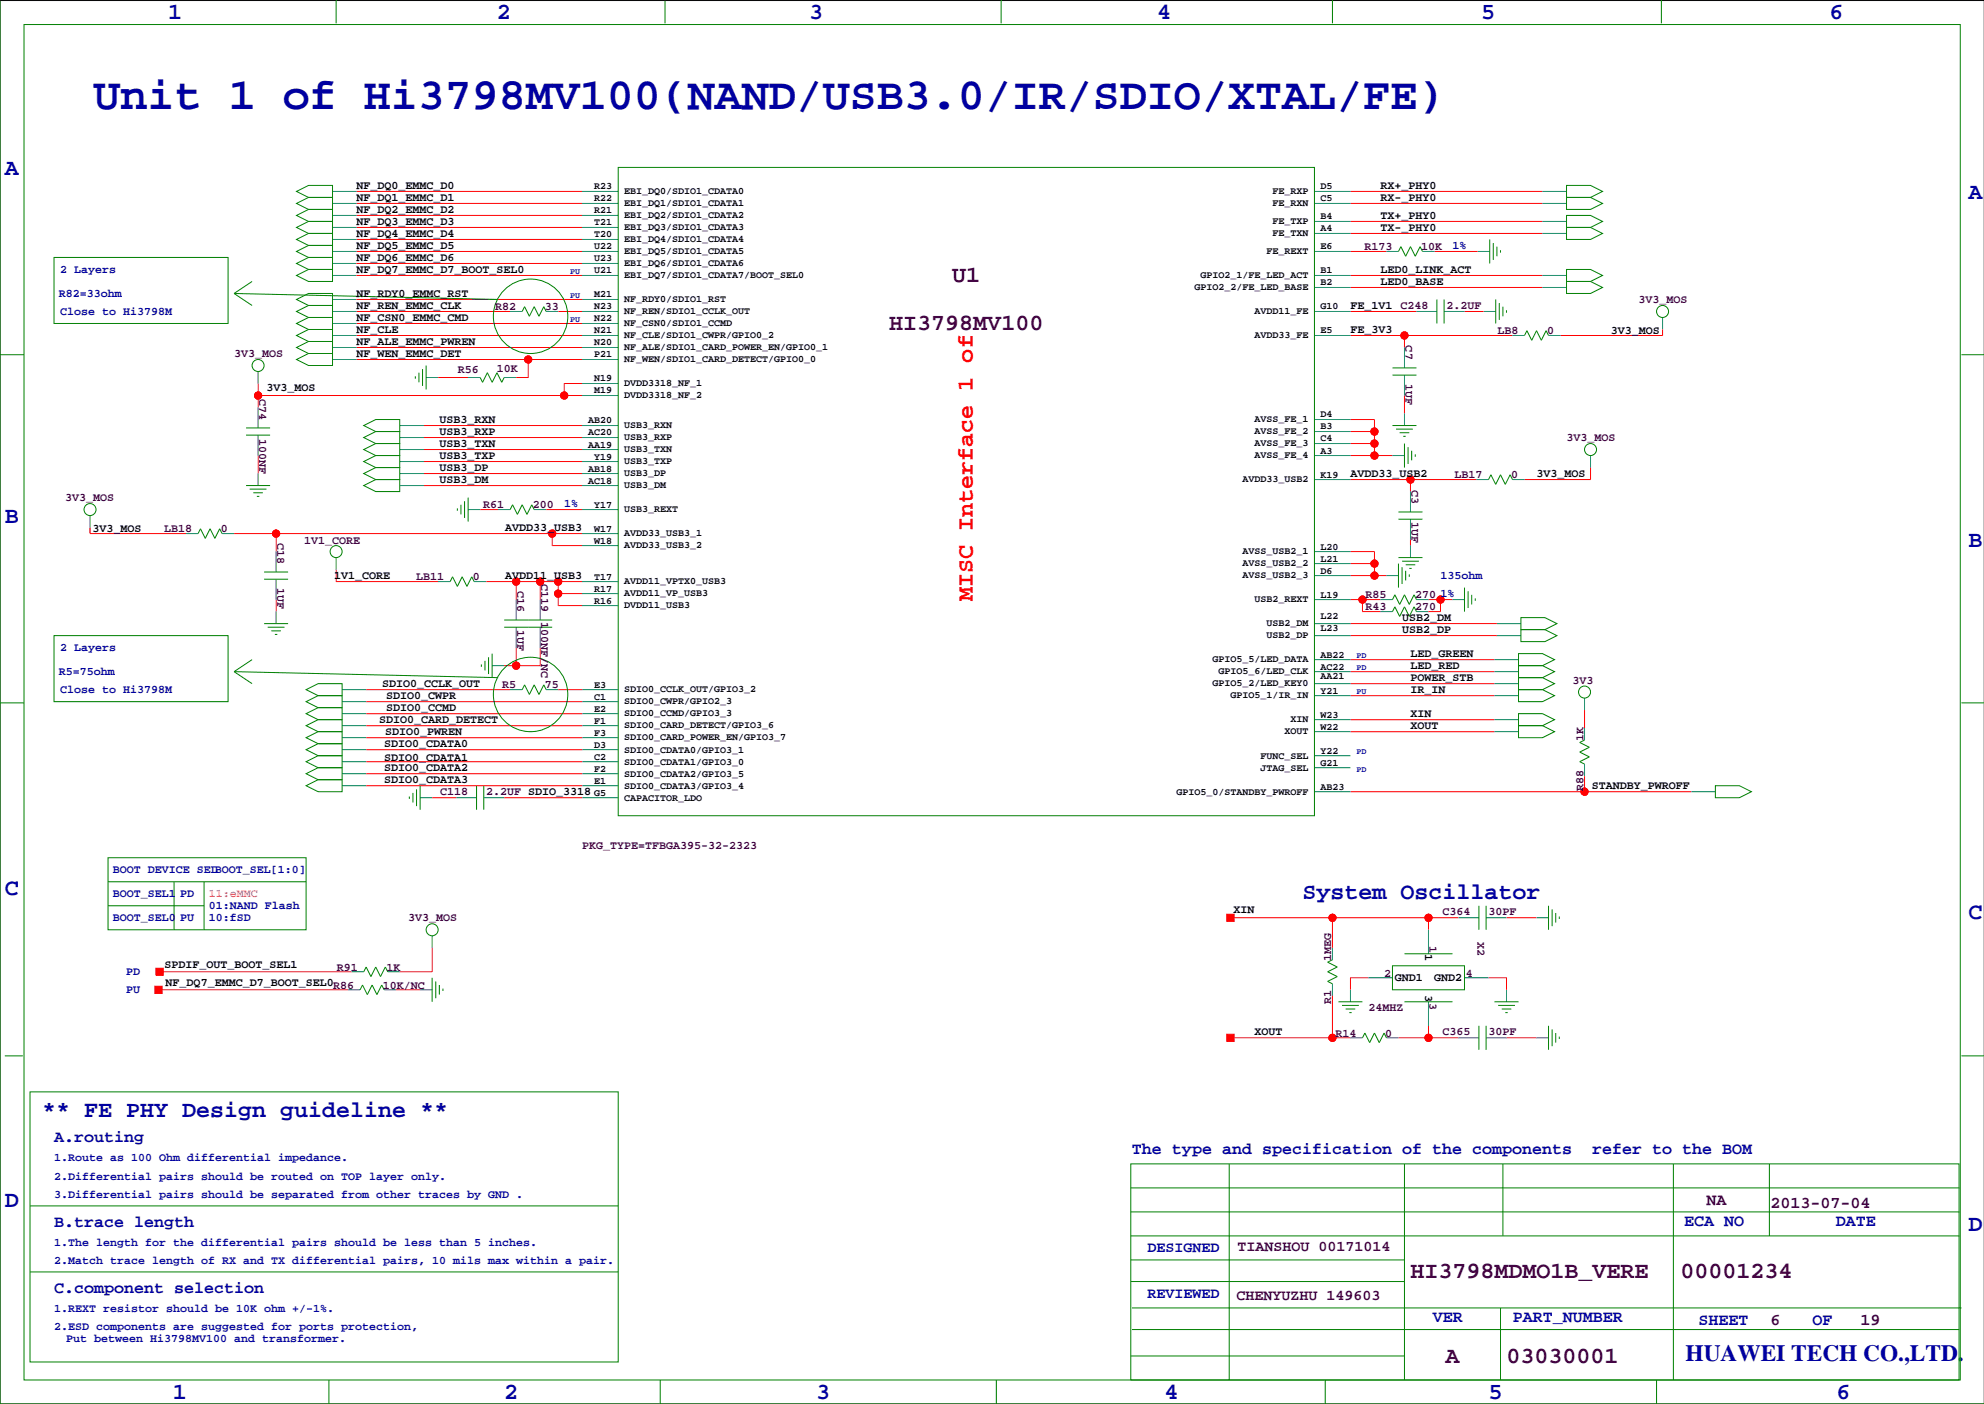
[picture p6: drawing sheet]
<svg xmlns="http://www.w3.org/2000/svg" width="420mm" height="297mm" viewBox="0 0 420 297" stroke-linecap="round" stroke-linejoin="round" font-family="sans-serif">
<defs><g id="words">
<text font-size="9.5" fill="#0000a0" x="19.8" y="23.1">Unit 1 of Hi3798MV100(NAND/USB3.0/IR/SDIO/XTAL/FE)</text>
<g font-size="4.9" fill="#0000a0">
<text x="35.6" y="3.9">1</text>
<text x="105.2" y="3.9">2</text>
<text x="171.2" y="3.9">3</text>
<text x="244.9" y="3.9">4</text>
<text x="313.4" y="3.9">5</text>
<text x="387.1" y="3.9">6</text>
<text x="1" y="36.9">A</text>
<text x="416.6" y="42">A</text>
<text x="1" y="110.6">B</text>
<text x="416.6" y="115.7">B</text>
<text x="1" y="189.3">C</text>
<text x="275.6" y="190.1">System Oscillator</text>
<text x="416.6" y="194.4">C</text>
<text x="8.9" y="236.3">** FE PHY Design guideline **</text>
<text x="1" y="255.4">D</text>
<text x="416.6" y="260.5">D</text>
<text x="356.6" y="288">HUAWEI TECH CO.,LTD.</text>
<text x="36.6" y="296">1</text>
<text x="106.7" y="296">2</text>
<text x="172.7" y="296">3</text>
<text x="246.4" y="296">4</text>
<text x="315" y="296">5</text>
<text x="388.6" y="296">6</text>
</g>
<g font-size="4.9" fill="#400040">
<text x="201.5" y="59.7">U1</text>
<text x="188.2" y="69.8">HI3798MV100</text>
<text x="298.5" y="270.5">HI3798MDMO1B_VERE</text>
<text x="355.6" y="270.5">00001234</text>
<text x="305.9" y="288.3">A</text>
<text x="318.8" y="288.3">03030001</text>
</g>
<text font-size="4.9" fill="#f00" x="205.9" y="127.1" transform="rotate(-90 205.9 127.1)">MISC Interface 1 of</text>
<g font-size="3.5" fill="#0000a0">
<text x="11.4" y="241.7">A.routing</text>
<text x="239.5" y="244.2">The type and specification of the components</text>
<text x="336.9" y="244.2">refer to the BOM</text>
<text x="11.4" y="259.5">B.trace length</text>
<text x="356.4" y="259.4">ECA NO</text>
<text x="388.5" y="259.4">DATE</text>
<text x="11.4" y="273.5">C.component selection</text>
<text x="303.1" y="279.7">VER</text>
<text x="320.1" y="279.7">PART_NUMBER</text>
<text x="359.4" y="280.3">SHEET</text>
<text x="383.5" y="280.3">OF</text>
</g>
<g font-size="3.5" fill="#400040">
<text x="361.1" y="254.9">NA</text>
<text x="374.6" y="255.7">2013-07-04</text>
<text x="374.6" y="280.3">6</text>
<text x="393.7" y="280.3">19</text>
</g>
<g font-size="3.2" fill="#0000a0">
<text x="242.8" y="264.9">DESIGNED</text>
<text x="242.8" y="274.5">REVIEWED</text>
</g>
<g font-size="3.2" fill="#400040">
<text x="261.9" y="264.7">TIANSHOU 00171014</text>
<text x="261.6" y="275.1">CHENYUZHU 149603</text>
</g>
<g font-size="2.5">
<text x="75.4" y="40">NF_DQ0_EMMC_D0</text>
<text x="292.1" y="40">RX+_PHY0</text>
<text x="75.4" y="47.6">NF_DQ3_EMMC_D3</text>
<text x="75.4" y="45.1">NF_DQ2_EMMC_D2</text>
<text x="75.4" y="42.5">NF_DQ1_EMMC_D1</text>
<text x="292.1" y="42.5">RX-_PHY0</text>
<text x="292.1" y="46.3">TX+_PHY0</text>
<text x="75.4" y="52.7">NF_DQ5_EMMC_D5</text>
<text x="75.4" y="50.2">NF_DQ4_EMMC_D4</text>
<text x="292.1" y="48.9">TX-_PHY0</text>
<text x="75.4" y="57.8">NF_DQ7_EMMC_D7_BOOT_SEL0</text>
<text x="75.4" y="55.2">NF_DQ6_EMMC_D6</text>
<text x="292.1" y="57.8">LED0_LINK_ACT</text>
<text x="75.4" y="62.9">NF_RDY0_EMMC_RST</text>
<text x="75.4" y="65.4">NF_REN_EMMC_CLK</text>
<text x="285.8" y="65.4">FE_1V1 C248</text>
<text x="292.1" y="60.3">LED0_BASE</text>
<text x="75.4" y="70.5">NF_CLE</text>
<text x="75.4" y="67.9">NF_CSN0_EMMC_CMD</text>
<text x="285.8" y="70.5">FE_3V3</text>
<text x="340.9" y="70.7">3V3_MOS</text>
<text x="75.4" y="75.6">NF_WEN_EMMC_DET</text>
<text x="75.4" y="73">NF_ALE_EMMC_PWREN</text>
<text x="56.4" y="82.7">3V3_MOS</text>
<text x="93" y="89.5">USB3_RXN</text>
<text x="93" y="94.6">USB3_TXN</text>
<text x="93" y="92.1">USB3_RXP</text>
<text x="93" y="99.7">USB3_DP</text>
<text x="93" y="97.1">USB3_TXP</text>
<text x="285.8" y="101">AVDD33_USB2</text>
<text x="325.1" y="101">3V3_MOS</text>
<text x="93" y="102.2">USB3_DM</text>
<text x="19.6" y="112.6">3V3_MOS</text>
<text x="106.9" y="112.4">AVDD33_USB3</text>
<text x="70.7" y="122.5">1V1_CORE</text>
<text x="106.9" y="122.5">AVDD11_USB3</text>
<text x="296.7" y="131.4">USB2_DM</text>
<text x="296.7" y="134">USB2_DP</text>
<text x="298.5" y="139.1">LED_GREEN</text>
<text x="298.5" y="141.6">LED_RED</text>
<text x="80.9" y="145.4">SDIO0_CCLK_OUT</text>
<text x="81.7" y="147.9">SDIO0_CWPR</text>
<text x="298.5" y="144.1">POWER_STB</text>
<text x="298.5" y="146.7">IR_IN</text>
<text x="80.2" y="153">SDIO0_CARD_DETECT</text>
<text x="81.5" y="155.6">SDIO0_PWREN</text>
<text x="81.7" y="150.5">SDIO0_CCMD</text>
<text x="298.5" y="151.8">XIN</text>
<text x="298.5" y="154.3">XOUT</text>
<text x="81.3" y="160.9">SDIO0_CDATA1</text>
<text x="81.3" y="158.1">SDIO0_CDATA0</text>
<text x="81.3" y="165.7">SDIO0_CDATA3</text>
<text x="81.3" y="163.2">SDIO0_CDATA2</text>
<text x="336.8" y="167">STANDBY_PWROFF</text>
<text x="261" y="193.2">XIN</text>
<text x="301.6" y="201.8" transform="rotate(90 301.6 201.8)">1</text>
<text x="34.8" y="204.8">SPDIF_OUT_BOOT_SEL1</text>
<text x="35.1" y="208.6">NF_DQ7_EMMC_D7_BOOT_SEL0R86</text>
<text x="295.1" y="207.6">GND1</text>
<text x="303.4" y="207.6">GND2</text>
<text x="301.6" y="210.5" transform="rotate(90 301.6 210.5)">3</text>
<text x="265.4" y="219.1">XOUT</text>
</g>
<g font-size="2.5" fill="#400040">
<text x="288.7" y="52.9">R173</text>
<text x="300.7" y="52.9">10K</text>
<text x="104.8" y="65.6">R82</text>
<text x="115.3" y="65.6">33</text>
<text x="306.1" y="65.4">2.2UF</text>
<text x="346.7" y="64.1">3V3_MOS</text>
<text x="316.9" y="70.7">LB8</text>
<text x="327.4" y="70.7">0</text>
<text x="49.5" y="75.6">3V3_MOS</text>
<text x="297.4" y="73.1" transform="rotate(90 297.4 73.1)">C7</text>
<text x="96.9" y="78.9">R56</text>
<text x="105.2" y="78.7">10K</text>
<text x="297.4" y="81.1" transform="rotate(90 297.4 81.1)">1UF</text>
<text x="54.8" y="84.3" transform="rotate(90 54.8 84.3)">C74</text>
<text x="54.8" y="92.8" transform="rotate(90 54.8 92.8)">100NF</text>
<text x="331.5" y="93.3">3V3_MOS</text>
<text x="307.8" y="101.2">LB17</text>
<text x="319.8" y="101.2">0</text>
<text x="13.8" y="106">3V3_MOS</text>
<text x="102.2" y="107.6">R61</text>
<text x="112.8" y="107.6">200</text>
<text x="298.7" y="103.6" transform="rotate(90 298.7 103.6)">C3</text>
<text x="34.7" y="112.6">LB18</text>
<text x="46.7" y="112.6">0</text>
<text x="298.7" y="110.3" transform="rotate(90 298.7 110.3)">1UF</text>
<text x="58.6" y="114.8" transform="rotate(90 58.6 114.8)">C18</text>
<text x="64.3" y="115.2">1V1_CORE</text>
<text x="58.6" y="124.3" transform="rotate(90 58.6 124.3)">1UF</text>
<text x="88.1" y="122.8">LB11</text>
<text x="100.1" y="122.8">0</text>
<text x="109.4" y="125" transform="rotate(90 109.4 125)">C16</text>
<text x="114.5" y="123.5" transform="rotate(90 114.5 123.5)">C119</text>
<text x="114.5" y="131.5" transform="rotate(90 114.5 131.5)">100NF/NC</text>
<text x="288.9" y="126.6">R85</text>
<text x="288.9" y="129.1">R43</text>
<text x="299.5" y="126.6">270</text>
<text x="299.5" y="129.1">270</text>
<text x="109.4" y="133.2" transform="rotate(90 109.4 133.2)">1UF</text>
<text x="106.3" y="145.7">R5</text>
<text x="115.3" y="145.7">75</text>
<text x="332.7" y="144.6">3V3</text>
<text x="335" y="156.8" transform="rotate(-90 335 156.8)">1K</text>
<text x="335" y="167.4" transform="rotate(-90 335 167.4)">R88</text>
<text x="93.1" y="168.3">C118</text>
<text x="102.9" y="168.3">2.2UF SDIO_3318</text>
<text x="123.2" y="179.7">PKG_TYPE=TFBGA395-32-2323</text>
<text x="86.4" y="194.9">3V3_MOS</text>
<text x="305.2" y="193.7">C364</text>
<text x="315" y="193.7">30PF</text>
<text x="281.7" y="203.3" transform="rotate(-90 281.7 203.3)">1MEG</text>
<text x="302.5" y="200.1" transform="rotate(90 302.5 200.1)">1</text>
<text x="312.6" y="199.2" transform="rotate(90 312.6 199.2)">X2</text>
<text x="71.2" y="205.3">R91</text>
<text x="81" y="209.2">10K/NC</text>
<text x="81.8" y="205.3">1K</text>
<text x="292.9" y="206.6">2</text>
<text x="310.1" y="206.6">4</text>
<text x="281.7" y="212.4" transform="rotate(-90 281.7 212.4)">R1</text>
<text x="289.6" y="214">24MHZ</text>
<text x="302.5" y="212.2" transform="rotate(90 302.5 212.2)">3</text>
<text x="282.6" y="219.3">R14</text>
<text x="293.1" y="219.3">0</text>
<text x="305.2" y="219.1">C365</text>
<text x="315" y="219.1">30PF</text>
</g>
<g font-size="2.5" fill="#0000a0">
<text x="307.3" y="52.7">1%</text>
<text x="12.7" y="57.8">2 Layers</text>
<text x="12.4" y="62.9">R82=33ohm</text>
<text x="12.7" y="66.7">Close to Hi3798M</text>
<text x="119.4" y="107.3">1%</text>
<text x="304.8" y="122.5">135ohm</text>
<text x="304.8" y="126.4">1%</text>
<text x="12.7" y="137.8">2 Layers</text>
<text x="12.4" y="142.9">R5=75ohm</text>
<text x="12.7" y="146.7">Close to Hi3798M</text>
<text x="23.9" y="184.8">BOOT DEVICE SELBOOT_SEL[1:0]</text>
<text x="23.9" y="189.9">BOOT_SEL1</text>
<text x="38.1" y="189.9">PD</text>
<text x="23.9" y="194.9">BOOT_SEL0</text>
<text x="38.1" y="194.9">PU</text>
<text x="44.2" y="192.4">01:NAND Flash</text>
<text x="44.2" y="194.9">10:fSD</text>
<text x="26.7" y="206.4">PD</text>
<text x="26.7" y="210.2">PU</text>
<text x="11.4" y="245.7">1.Route as 100 Ohm differential impedance.</text>
<text x="11.4" y="249.5">2.Differential pairs should be routed on TOP layer only.</text>
<text x="11.4" y="253.4">3.Differential pairs should be separated from other traces by GND .</text>
<text x="11.4" y="263.5">1.The length for the differential pairs should be less than 5 inches.</text>
<text x="11.4" y="267.3">2.Match trace length of RX and TX differential pairs, 10 mils max within a pair.</text>
<text x="11.4" y="281.3">2.ESD components are suggested for ports protection,</text>
<text x="11.4" y="277.5">1.REXT resistor should be 10K ohm +/-1%.</text>
<text x="14" y="283.8">Put between Hi3798MV100 and transformer.</text>
</g>
<text font-size="2.5" fill="#f0f" x="44.2" y="189.9">11:eMMC</text>
<g font-size="2.1">
<text x="125.7" y="40.1">R23</text>
<text x="132.1" y="41.1">EBI_DQ0/SDIO1_CDATA0</text>
<text x="269.2" y="41.1">FE_RXP</text>
<text x="279.4" y="40.1">D5</text>
<text x="125.7" y="42.6">R22</text>
<text x="125.7" y="45.1">R21</text>
<text x="125.7" y="47.7">T21</text>
<text x="132.1" y="43.6">EBI_DQ1/SDIO1_CDATA1</text>
<text x="132.1" y="46.2">EBI_DQ2/SDIO1_CDATA2</text>
<text x="269.2" y="47.4">FE_TXP</text>
<text x="269.2" y="43.6">FE_RXN</text>
<text x="279.4" y="46.4">B4</text>
<text x="279.4" y="42.6">C5</text>
<text x="125.7" y="50.2">T20</text>
<text x="125.7" y="52.8">U22</text>
<text x="132.1" y="48.7">EBI_DQ3/SDIO1_CDATA3</text>
<text x="132.1" y="51.3">EBI_DQ4/SDIO1_CDATA4</text>
<text x="132.1" y="53.8">EBI_DQ5/SDIO1_CDATA5</text>
<text x="268" y="53.8">FE_REXT</text>
<text x="269.2" y="50">FE_TXN</text>
<text x="279.4" y="49">A4</text>
<text x="279.4" y="52.8">E6</text>
<text x="125.7" y="55.3">U23</text>
<text x="125.7" y="57.8">U21</text>
<text x="132.1" y="56.3">EBI_DQ6/SDIO1_CDATA6</text>
<text x="132.1" y="58.9">EBI_DQ7/SDIO1_CDATA7/BOOT_SEL0</text>
<text x="254" y="58.9">GPIO2_1/FE_LED_ACT</text>
<text x="279.4" y="57.8">B1</text>
<text x="125.7" y="62.9">M21</text>
<text x="125.7" y="65.5">N23</text>
<text x="132.1" y="64">NF_RDY0/SDIO1_RST</text>
<text x="252.7" y="61.4">GPIO2_2/FE_LED_BASE</text>
<text x="279.4" y="65.5">G10</text>
<text x="279.4" y="60.4">B2</text>
<text x="125.7" y="68">N22</text>
<text x="125.7" y="70.5">N21</text>
<text x="132.1" y="69">NF_CSN0/SDIO1_CCMD</text>
<text x="132.1" y="66.5">NF_REN/SDIO1_CCLK_OUT</text>
<text x="132.1" y="71.6">NF_CLE/SDIO1_CWPR/GPIO0_2</text>
<text x="265.4" y="66.5">AVDD11_FE</text>
<text x="265.4" y="71.6">AVDD33_FE</text>
<text x="279.4" y="70.5">E5</text>
<text x="125.7" y="75.6">P21</text>
<text x="125.7" y="73.1">N20</text>
<text x="132.1" y="76.7">NF_WEN/SDIO1_CARD_DETECT/GPIO0_0</text>
<text x="132.1" y="74.1">NF_ALE/SDIO1_CARD_POWER_EN/GPIO0_1</text>
<text x="125.7" y="83.2">M19</text>
<text x="125.7" y="80.7">N19</text>
<text x="132.1" y="81.7">DVDD3318_NF_1</text>
<text x="124.5" y="89.6">AB20</text>
<text x="132.1" y="84.3">DVDD3318_NF_2</text>
<text x="265.4" y="89.4">AVSS_FE_1</text>
<text x="279.4" y="88.3">D4</text>
<text x="124.5" y="94.7">AA19</text>
<text x="124.5" y="92.1">AC20</text>
<text x="132.1" y="90.6">USB3_RXN</text>
<text x="132.1" y="95.7">USB3_TXN</text>
<text x="132.1" y="93.2">USB3_RXP</text>
<text x="265.4" y="94.4">AVSS_FE_3</text>
<text x="265.4" y="91.9">AVSS_FE_2</text>
<text x="279.4" y="95.9">A3</text>
<text x="279.4" y="93.4">C4</text>
<text x="279.4" y="90.9">B3</text>
<text x="124.5" y="99.8">AB18</text>
<text x="125.7" y="97.2">Y19</text>
<text x="132.1" y="98.2">USB3_TXP</text>
<text x="132.1" y="100.8">USB3_DP</text>
<text x="265.4" y="97">AVSS_FE_4</text>
<text x="279.4" y="101">K19</text>
<text x="124.5" y="102.3">AC18</text>
<text x="125.7" y="107.4">Y17</text>
<text x="132.1" y="103.3">USB3_DM</text>
<text x="262.9" y="102.1">AVDD33_USB2</text>
<text x="125.7" y="112.5">W17</text>
<text x="132.1" y="108.4">USB3_REXT</text>
<text x="132.1" y="113.5">AVDD33_USB3_1</text>
<text x="125.7" y="115">W18</text>
<text x="132.1" y="116">AVDD33_USB3_2</text>
<text x="262.9" y="117.3">AVSS_USB2_1</text>
<text x="262.9" y="119.8">AVSS_USB2_2</text>
<text x="279.4" y="116.3">L20</text>
<text x="279.4" y="118.8">L21</text>
<text x="125.7" y="125.2">R17</text>
<text x="125.7" y="122.6">T17</text>
<text x="132.1" y="123.6">AVDD11_VPTX0_USB3</text>
<text x="262.9" y="122.4">AVSS_USB2_3</text>
<text x="279.4" y="121.3">D6</text>
<text x="125.7" y="127.7">R16</text>
<text x="132.1" y="126.2">AVDD11_VP_USB3</text>
<text x="132.1" y="128.7">DVDD11_USB3</text>
<text x="265.4" y="127.5">USB2_REXT</text>
<text x="279.4" y="126.4">L19</text>
<text x="279.4" y="131">L22</text>
<text x="268" y="132.5">USB2_DM</text>
<text x="268" y="135.1">USB2_DP</text>
<text x="279.4" y="133.6">L23</text>
<text x="256.5" y="140.2">GPIO5_5/LED_DATA</text>
<text x="257.8" y="142.7">GPIO5_6/LED_CLK</text>
<text x="279.4" y="139.1">AB22</text>
<text x="279.4" y="141.7">AC22</text>
<text x="279.4" y="143.7">AA21</text>
<text x="125.7" y="148">C1</text>
<text x="125.7" y="145.5">E3</text>
<text x="132.1" y="149">SDIO0_CWPR/GPIO2_3</text>
<text x="132.1" y="146.5">SDIO0_CCLK_OUT/GPIO3_2</text>
<text x="256.5" y="145.2">GPIO5_2/LED_KEY0</text>
<text x="260.4" y="147.8">GPIO5_1/IR_IN</text>
<text x="279.4" y="146.7">Y21</text>
<text x="125.7" y="153.1">F1</text>
<text x="125.7" y="155.6">F3</text>
<text x="125.7" y="150.6">E2</text>
<text x="132.1" y="154.1">SDIO0_CARD_DETECT/GPIO3_6</text>
<text x="132.1" y="151.6">SDIO0_CCMD/GPIO3_3</text>
<text x="271.8" y="155.4">XOUT</text>
<text x="273.1" y="152.9">XIN</text>
<text x="279.4" y="154.4">W22</text>
<text x="279.4" y="151.8">W23</text>
<text x="125.7" y="158.2">D3</text>
<text x="125.7" y="160.7">C2</text>
<text x="132.1" y="156.7">SDIO0_CARD_POWER_EN/GPIO3_7</text>
<text x="132.1" y="159.2">SDIO0_CDATA0/GPIO3_1</text>
<text x="132.1" y="161.7">SDIO0_CDATA1/GPIO3_0</text>
<text x="266.7" y="160.5">FUNC_SEL</text>
<text x="279.4" y="162">G21</text>
<text x="279.4" y="159.4">Y22</text>
<text x="125.7" y="163.3">F2</text>
<text x="125.7" y="165.8">E1</text>
<text x="132.1" y="164.3">SDIO0_CDATA2/GPIO3_5</text>
<text x="132.1" y="166.8">SDIO0_CDATA3/GPIO3_4</text>
<text x="266.7" y="163">JTAG_SEL</text>
<text x="279.4" y="167.1">AB23</text>
<text x="125.7" y="168.3">G5</text>
<text x="132.1" y="169.4">CAPACITOR_LDO</text>
<text x="248.9" y="168.1">GPIO5_0/STANDBY_PWROFF</text>
</g>
<g font-size="1.8" fill="#0000a0">
<text x="120.6" y="57.9">PU</text>
<text x="120.6" y="63">PU</text>
<text x="120.6" y="68.1">PU</text>
<text x="287" y="141.7">PD</text>
<text x="287" y="139.2">PD</text>
<text x="287" y="146.8">PU</text>
<text x="287" y="159.5">PD</text>
<text x="287" y="163.3">PD</text>
</g>
</g></defs>
<path d="M419.9 .1h-419.9v296.9h419.9" fill="none" stroke="#000" stroke-width=".21"/>
<g fill="none" stroke="#f00" stroke-width=".21">
<path d="M75.4 40.5h47.8M75.4 43h47.8M75.4 45.6h47.8M75.4 48.1h47.8M75.4 50.7h47.8M75.4 53.2h47.8M75.4 58.3h47.8M75.4 55.7h47.8M285.8 40.5h40.6M285.8 43h40.6M285.8 53.2h7.6M285.8 58.3h40.6"/>
<path d="M285.8 49.4h40.6M285.8 46.8h40.6M303.5 53.2h9.2M75.4 65.9h32.5M75.4 68.4h47.8M75.4 71h47.8M75.4 73.5h47.8M75.4 76.1h47.8M75.4 63.4h47.8M92.7 79.9h6.4M111.8 76.1v3.8h-2.6M118.1 65.9h5.1"/>
<path d="M285.8 65.9h13.9M285.8 71h34.2M285.8 60.8h40.6M297.2 71v2.5M309.9 65.9h4M351.8 69.7v1.3h-21.6M54.6 81.1v5.1M54.6 96.4v3.8M54.6 83.7h68.6M89.7 90h33.5M89.7 92.6h33.5M89.7 95.1h33.5"/>
<path d="M89.7 97.6h33.5M123.2 81.1h-3.8v2.6M285.8 96.4h8.8M285.8 88.8h5v7.6M285.8 91.3h5M285.8 93.8h5M297.2 83.7v3.8M336.5 98.9v2.6h-13.9M19 111.6v1.3h20.4M49.5 112.9h73.7M58.4 112.9v3.8M89.7 100.2h33.5"/>
<path d="M89.7 102.7h33.5M101.6 107.8h3.8M115.6 107.8h7.6M116.8 112.9v2.5h6.4M285.8 116.7h5v5.1M285.8 119.2h5M285.8 101.5h26.6M298.4 101.5v2.5M298.4 114.2v1.2M58.4 126.9v2.5M71.1 120.5v2.5h21.6M102.9 123h20.3"/>
<path d="M109.2 123v3.9M109.2 137v3.8M114.3 123v3.9M114.3 137v3.8h-7.6M118.1 123v5.1h5.1M118.1 125.6h5.1M285.8 139.6h30.4M285.8 134.5h30.9M285.8 131.9h30.9M285.8 126.9h6.3M285.8 121.8h7.6M288.3 126.9v2.5h3.8"/>
<path d="M302.3 126.9h5M304.8 126.9v2.5h-2.5M77.5 148.4h45.7M77.5 151h45.7M77.5 153.5h45.7M77.5 156.1h45.7M77.5 158.6h45.7M77.5 145.9h30.4M118.1 145.9h5.1M285.8 154.8h30.4M285.8 152.3h30.4M285.8 147.2h30.4"/>
<path d="M285.8 144.6h30.4M285.8 142.1h30.4M335.3 150.2v3.8M77.5 161.1h45.7M77.5 163.7h45.7M77.5 166.2h45.7M91.4 168.8h5.1M106.7 168.8h16.5M285.8 167.5h72.1M335.3 164.2v3.3M260.3 194.2h48.3M281.9 194.2v6.3"/>
<path d="M302.3 194.2v2.5M318.8 194.2h6.3M33.5 209.4h40.2M33.8 205.6h40.6M83.8 209.4h5.1M91.4 200.5v5.1h-6.8M260.3 219.6h25.5M281.9 210.7v8.9M289.6 206.9h-3.8v2.5M295.9 219.6h12.7M302.3 217v2.6M315 206.9h3.8v2.5"/>
<path d="M318.8 219.6h6.3"/>
<circle cx="111.8" cy="76.1" r=".76"/>
<circle cx="297.2" cy="71" r=".76"/>
<circle cx="54.6" cy="83.7" r=".76"/>
<circle cx="119.4" cy="83.7" r=".76"/>
<circle cx="290.8" cy="96.4" r=".76"/>
<circle cx="290.8" cy="91.3" r=".76"/>
<circle cx="290.8" cy="93.8" r=".76"/>
<circle cx="58.4" cy="112.9" r=".76"/>
<circle cx="116.8" cy="112.9" r=".76"/>
<circle cx="290.8" cy="119.2" r=".76"/>
<circle cx="298.5" cy="101.5" r=".76"/>
<circle cx="109.2" cy="123" r=".76"/>
<circle cx="114.3" cy="123" r=".76"/>
<circle cx="118.1" cy="125.6" r=".76"/>
<circle cx="118.1" cy="123" r=".76"/>
<circle cx="288.3" cy="126.9" r=".76"/>
<circle cx="290.8" cy="121.8" r=".76"/>
<circle cx="304.8" cy="126.9" r=".76"/>
<circle cx="109.2" cy="140.8" r=".76"/>
<circle cx="335.3" cy="167.5" r=".76"/>
<circle cx="281.9" cy="194.2" r=".76"/>
<circle cx="302.3" cy="194.2" r=".76"/>
<circle cx="281.9" cy="219.6" r=".76"/>
<circle cx="302.3" cy="219.6" r=".76"/>
</g>
<g fill="none" stroke="#008080" stroke-width=".21">
<path d="M70.4 58.3h5M70.4 40.5h5M70.4 43h5M70.4 45.6h5M70.4 50.7h5M70.4 48.1h5M70.4 55.7h5M70.4 53.2h5M123.2 58.3h7.6M123.2 40.5h7.6M123.2 43h7.6M123.2 45.6h7.6"/>
<path d="M123.2 50.7h7.6M123.2 48.1h7.6M123.2 55.7h7.6M123.2 53.2h7.6M278.1 58.3h7.7M278.1 40.5h7.7M278.1 43h7.7M278.1 53.2h7.7M278.1 46.8h7.7M278.1 49.4h7.7M293.4 53.2h2.5M301 53.2h2.5"/>
<path d="M312.7 53.2h2.5M326.4 58.3h5.1M326.4 40.5h5.1M326.4 43h5.1M326.4 46.8h5.1M326.4 49.4h5.1M54.6 78.6v2.5M70.4 76.1h5M70.4 73.5h5M70.4 71h5M70.4 65.9h5M70.4 63.4h5"/>
<path d="M70.4 68.4h5M90.2 79.9h2.5M99.1 79.9h2.5M106.7 79.9h2.5M107.9 65.9h2.6M115.6 65.9h2.5M123.2 76.1h7.6M123.2 73.5h7.6M123.2 71h7.6M123.2 65.9h7.6M123.2 63.4h7.6M123.2 68.4h7.6"/>
<path d="M278.1 71h7.7M278.1 65.9h7.7M278.1 60.8h7.7M297.2 73.5v4.3M297.2 79.4v4.3M299.7 65.9h4.3M305.6 65.9h4.3M313.9 65.9h2.6M320 71h2.6M326.4 60.8h5.1M327.7 71h2.5M351.8 67.2v2.5"/>
<path d="M54.6 86.2v4.3M54.6 92.1v4.3M84.6 95.1h5.1M84.6 97.6h5.1M84.6 92.6h5.1M84.6 90h5.1M123.2 95.1h7.6M123.2 97.6h7.6M123.2 92.6h7.6M123.2 90h7.6M123.2 83.7h7.6M123.2 81.1h7.6"/>
<path d="M278.1 96.4h7.7M278.1 93.8h7.7M278.1 88.8h7.7M278.1 91.3h7.7M294.6 96.4h2.6M297.2 87.5v2.5M336.5 96.4v2.5M19 109.1v2.5M39.4 112.9h2.5M47 112.9h2.5M54.6 100.2v2.5M58.4 116.7v4.3"/>
<path d="M71.1 118v2.5M84.6 100.2h5.1M84.6 102.7h5.1M99.1 107.8h2.5M105.4 107.8h2.5M113 107.8h2.6M123.2 100.2h7.6M123.2 102.7h7.6M123.2 107.8h7.6M123.2 115.4h7.6M123.2 112.9h7.6M278.1 101.5h7.7"/>
<path d="M278.1 116.7h7.7M278.1 119.2h7.7M298.4 104v4.3M298.4 109.8v4.4M298.4 115.4v2.6M312.4 101.5h2.6M320 101.5h2.6M58.4 122.5v4.4M58.4 129.4v2.5M92.7 123h2.5M100.3 123h2.6M109.2 126.9v4.3"/>
<path d="M109.2 132.7v4.3M114.3 126.9v4.3M114.3 132.7v4.3M123.2 125.6h7.6M123.2 128.1h7.6M123.2 123h7.6M278.1 139.6h7.7M278.1 126.9h7.7M278.1 131.9h7.7M278.1 134.5h7.7M278.1 121.8h7.7M292.1 129.4h2.5"/>
<path d="M292.1 126.9h2.5M293.4 121.8h2.5M299.7 129.4h2.6M299.7 126.9h2.6M307.3 126.9h2.6M316.2 139.6h5.1M316.7 131.9h5.1M316.7 134.5h5.1M72.4 158.6h5.1M72.4 151h5.1M72.4 145.9h5.1M72.4 148.4h5.1"/>
<path d="M72.4 156.1h5.1M72.4 153.5h5.1M104.1 140.8h2.6M107.9 145.9h2.6M115.6 145.9h2.5M123.2 158.6h7.6M123.2 151h7.6M123.2 145.9h7.6M123.2 148.4h7.6M123.2 156.1h7.6M123.2 153.5h7.6M278.1 147.2h7.7"/>
<path d="M278.1 152.3h7.7M278.1 154.8h7.7M278.1 144.6h7.7M278.1 142.1h7.7M278.1 159.9h7.7M316.2 147.2h5.1M316.2 152.3h5.1M316.2 154.8h5.1M316.2 144.6h5.1M316.2 142.1h5.1M335.3 147.7v2.5M335.3 154v2.6"/>
<path d="M72.4 161.1h5.1M72.4 163.7h5.1M72.4 166.2h5.1M88.9 168.8h2.5M96.5 168.8h4.3M102.4 168.8h4.3M123.2 161.1h7.6M123.2 163.7h7.6M123.2 166.2h7.6M123.2 168.8h7.6M278.1 167.5h7.7M278.1 162.4h7.7"/>
<path d="M335.3 161.7v2.5M357.9 167.5h5.1M91.4 198v2.5M302.3 196.7v5.1M308.6 194.2h4.3M314.5 194.2h4.3M325.1 194.2h2.6M73.7 209.4h2.5M74.4 205.6h2.6M81.3 209.4h2.5M82 205.6h2.6M88.9 209.4h2.5"/>
<path d="M281.9 200.5v2.6M281.9 208.1v2.6M285.8 209.4v2.5M285.8 219.6h2.5M289.6 206.9h5M293.4 219.6h2.5M302.3 211.9v5.1M308.6 219.6h4.3M309.9 206.9h5.1M314.5 219.6h4.3M318.8 209.4v2.5M325.1 219.6h2.6"/>
</g>
<g fill="none" stroke="#008000" stroke-width=".21">
<path d="M0 -.1v297.1h419.9M71.1 0v4.9M140.7 0v4.9M211.8 0v4.9M281.9 0v4.9M351.5 0v4.9M5.1 5.2h409.7v286.8h-409.7zM130.8 35.4h147.3v137.2h-147.3zM331.5 39.2h5l2.6 1.3-2.6 1.3h-5zM11.4 54.5h36.9v13.9h-36.9zM53.3 59.5l-3.8 2.6M62.7 58.3l2.6-1.3h5.1v2.5h-5.1z"/>
<path d="M62.7 40.5l2.6-1.3h5.1v2.6h-5.1zM62.7 43l2.6-1.2h5.1v2.5h-5.1zM62.7 45.6l2.6-1.3h5.1v2.5h-5.1zM62.7 50.7l2.6-1.3h5.1v2.5h-5.1zM62.7 48.1l2.6-1.3h5.1v2.6h-5.1zM62.7 55.7l2.6-1.2h5.1v2.5h-5.1zM62.7 53.2l2.6-1.3h5.1v2.6h-5.1zM295.9 53.2l.5-1 1 2 1-2 1.1 2 1-2 .5 1M315.2 50.7v5M316 51.4v3.6M316.7 52.2v2M317.5 52.9v.6"/>
<path d="M331.5 45.6h5l2.6 1.2-2.6 1.3h-5zM331.5 48.1h5l2.6 1.3-2.6 1.3h-5zM331.5 41.8h5l2.6 1.2-2.6 1.3h-5zM331.5 59.5h5l2.6 1.3-2.6 1.3h-5zM331.5 57h5l2.6 1.3-2.6 1.2h-5zM0 75h5.1M49.5 62.1l55.9 1.3M49.5 62.1l3.8 2.5M62.7 76.1l2.6-1.3h5.1v2.5h-5.1zM62.7 73.5l2.6-1.3h5.1v2.6h-5.1zM62.7 71l2.6-1.3h5.1v2.5h-5.1zM62.7 68.4l2.6-1.2h5.1v2.5h-5.1z"/>
<path d="M62.7 63.4l2.6-1.3h5.1v2.5h-5.1zM62.7 65.9l2.6-1.3h5.1v2.6h-5.1zM87.9 79.6v.5M88.6 78.9v2M89.4 78.1v3.5M90.2 77.3v5.1M101.6 79.9l.5 1 1-2 1 2 1.1-2 1 2 .5-1M110.5 65.9l.5-1 1 2 1-2 1 2 1.1-2 .5 1M294.6 77.8h5.1M294.6 79.4h5.1M304 63.4v5M305.6 63.4v5"/>
<path d="M316.5 63.4v5M317.2 64.1v3.6M318 64.9v2M318.8 65.6v.6M322.6 71l.5-1 1 2 1-2 1 2 1.1-2 .5 1M415 75h4.9M52.1 90.5h5M52.1 92.1h5M77 95.1l2.5-1.3h5.1v2.6h-5.1zM77 97.6l2.5-1.2h5.1v2.5h-5.1zM77 92.6l2.5-1.3h5.1v2.5h-5.1zM77 90l2.5-1.2h5.1v2.5h-5.1z"/>
<path d="M294.6 90h5.1M295.4 90.8h3.6M296.2 91.6h2M296.9 92.3h.5M297.2 93.8v5.1M297.9 94.6v3.6M298.7 95.4v2M299.5 96.1v.5M41.9 112.9l.5-1 1 2 1-2 1.1 2 1-2 .5 1M52.1 102.7h5M52.8 103.5h3.6M53.6 104.3h2"/>
<path d="M54.4 105h.5M77 100.2l2.5-1.3h5.1v2.6h-5.1zM77 102.7l2.5-1.2h5.1v2.5h-5.1zM96.8 107.6v.5M97.5 106.8v2M98.3 106v3.6M99.1 105.3v5M107.9 107.8l.6-1 1 2 1-2 1 2 1-2 .5 1M295.9 119.2v5.1M295.9 108.3h5.1M295.9 109.8h5.1M295.9 118h5.1"/>
<path d="M296.7 118.7h3.5M297.4 119.5h2.1M315 101.5l.5-1.1 1 2.1 1-2.1 1 2.1 1-2.1 .5 1.1M11.4 134.5h36.9v13.9h-36.9zM53.3 139.6l-3.8 2.5M55.9 121h5.1M55.9 122.5h5.1M55.9 131.9h5.1M56.6 132.7h3.6M57.4 133.5h2M58.2 134.2h.5M95.2 123l.6-1 1 2.1 1-2.1 1 2.1 1-2.1 .5 1"/>
<path d="M102.6 139.8v2M103.4 139.1v3.5M104.1 138.3v5.1M106.7 132.7h10.1M106.7 131.2h10.1M294.6 129.4l.5-1 1.1 2 1-2 1 2 1-2 .5 1M294.6 126.9l.5-1.1 1.1 2.1 1-2.1 1 2.1 1-2.1 .5 1.1M296.7 120v3.6M297.4 120.8v2M298.2 121.5v.5M298.2 120.3h.5M309.9 124.3v5.1"/>
<path d="M310.6 125.1v3.5M311.4 125.8v2.1M312.2 126.6v.5M321.3 138.3h5.1l2.5 1.3-2.5 1.2h-5.1zM321.8 130.7h5.1l2.5 1.2-2.5 1.3h-5.1zM321.8 133.2h5.1l2.5 1.3-2.5 1.2h-5.1zM0 148.7h5.1M49.5 142.1l55.9 1.3M49.5 142.1l3.8 2.5M64.8 158.6l2.5-1.3h5.1v2.6h-5.1zM64.8 151l2.5-1.3h5.1v2.6h-5.1zM64.8 145.9l2.5-1.3h5.1v2.6h-5.1z"/>
<path d="M64.8 148.4l2.5-1.2h5.1v2.5h-5.1zM64.8 156.1l2.5-1.3h5.1v2.5h-5.1zM64.8 153.5l2.5-1.2h5.1v2.5h-5.1zM101.9 140.6v.5M110.5 145.9l.5-1 1 2 1-2 1 2 1.1-2 .5 1M321.3 145.9h5.1l2.5 1.3-2.5 1.2h-5.1zM321.3 151h5.1l2.5 1.3-2.5 1.2h-5.1zM321.3 153.5h5.1l2.5 1.3-2.5 1.3h-5.1zM321.3 143.4h5.1l2.5 1.2-2.5 1.3h-5.1zM321.3 140.8h5.1l2.5 1.3-2.5 1.3h-5.1zM335.3 156.6l-1 .5 2 1-2 1 2 1-2 1 1 .6M415 148.7h4.9"/>
<path d="M64.8 161.1l2.5-1.2h5.1v2.5h-5.1zM64.8 163.7l2.5-1.3h5.1v2.6h-5.1zM64.8 166.2l2.5-1.2h5.1v2.5h-5.1zM86.6 168.5v.5M87.4 167.8v2M88.1 167v3.5M88.9 166.2v5.1M100.8 166.2v5.1M102.4 166.2v5.1M363 166.2h5l2.6 1.3-2.6 1.3h-5zM22.9 181.5h41.9v15.2h-41.9zM22.9 191.6h20.3"/>
<path d="M22.9 186.5h41.9M36.8 186.5v10.2M43.2 186.5v10.2M312.9 191.6v5.1M314.5 191.6v5.1M327.7 191.6v5.1M328.4 192.4v3.5M329.2 193.2v2M329.9 193.9v.5M76.2 209.4l.5-1 1 2 1-2 1.1 2 1-2 .5 1M77 205.6l.5-1 1 2 1-2 1 2 1-2 .5 1M91.4 206.9v5"/>
<path d="M92.2 207.6v3.6M93 208.4v2M93.7 209.2v.5M281.9 203.1l-1 .5 2.1 1-2.1 1 2.1 1-2.1 1 1 .5M283.2 211.9h5.1M284 212.7h3.5M284.7 213.5h2.1M285.5 214.2h.5M288.3 219.6l.5-1 1 2 1-2 1 2 1.1-2 .5 1M294.6 204.3h15.3v5.1h-15.3zM297.2 211.9h10.1M297.2 201.8h10.1"/>
<path d="M312.9 217v5.1M314.5 217v5.1M316.2 211.9h5.1M317 212.7h3.5M317.8 213.5h2M318.5 214.2h.5M327.7 217v5.1M328.4 217.8v3.5M329.2 218.6v2M329.9 219.3v.5M1 223.4h3.8M6.3 231h124.5v57.1h-124.5z"/>
<path d="M415 223.4h4.9M6.3 255.1h124.5M239.3 246.2h175.2v45.8h-175.2zM239.3 251.3h175.2M239.3 256.4h175.2M260.1 246.2v45.8M297.2 246.2v45.8M318 246.2v15.3M354.1 246.2v45.8M374.4 246.2v15.3M6.3 269.1h124.5M239.3 266.6h57.9"/>
<path d="M239.3 261.5h175.2M239.3 271.1h57.9M239.5 276.7h175.5M317.5 276.7v15.3M69.6 292v5M139.7 292v5M210.8 292v5M239.3 286.9h57.9M239.5 281.3h175M280.4 292v5M350.5 292v5M383.5 287.4h.1"/>
<circle cx="54.6" cy="77.3" r="1.27"/>
<circle cx="112.3" cy="66.9" r="7.9"/>
<circle cx="351.8" cy="65.9" r="1.27"/>
<circle cx="336.5" cy="95.1" r="1.27"/>
<circle cx="19" cy="107.8" r="1.27"/>
<circle cx="71.1" cy="116.7" r="1.27"/>
<circle cx="112.3" cy="146.9" r="7.9"/>
<circle cx="335.3" cy="146.4" r="1.27"/>
<circle cx="91.4" cy="196.7" r="1.27"/>
</g>
<g fill="#f00" stroke="#f00" stroke-width=".21">
<path d="M259.6 218.8h1.5v1.5h-1.5z" fill-rule="evenodd"/>
<path d="M259.6 193.4h1.5v1.5h-1.5z" fill-rule="evenodd"/>
<path d="M32.8 208.6h1.5v1.6h-1.5z" fill-rule="evenodd"/>
<path d="M33 204.8h1.5v1.6h-1.5z" fill-rule="evenodd"/>
<circle cx="335.3" cy="167.5" r=".76"/>
<circle cx="288.3" cy="126.9" r=".76"/>
<circle cx="111.8" cy="76.1" r=".76"/>
<circle cx="54.6" cy="83.7" r=".76"/>
<circle cx="119.4" cy="83.7" r=".76"/>
<circle cx="116.8" cy="112.9" r=".76"/>
<circle cx="58.4" cy="112.9" r=".76"/>
<circle cx="118.1" cy="125.6" r=".76"/>
<circle cx="118.1" cy="123" r=".76"/>
<circle cx="109.2" cy="123" r=".76"/>
<circle cx="114.3" cy="123" r=".76"/>
<circle cx="304.8" cy="126.9" r=".76"/>
<circle cx="281.9" cy="219.6" r=".76"/>
<circle cx="302.3" cy="194.2" r=".76"/>
<circle cx="281.9" cy="194.2" r=".76"/>
<circle cx="302.3" cy="219.6" r=".76"/>
<circle cx="109.2" cy="140.8" r=".76"/>
<circle cx="297.2" cy="71" r=".76"/>
<circle cx="290.8" cy="93.8" r=".76"/>
<circle cx="290.8" cy="96.4" r=".76"/>
<circle cx="290.8" cy="91.3" r=".76"/>
<circle cx="290.8" cy="119.2" r=".76"/>
<circle cx="290.8" cy="121.8" r=".76"/>
<circle cx="298.5" cy="101.5" r=".76"/>
</g>
<use href="#words"/>
</svg>
